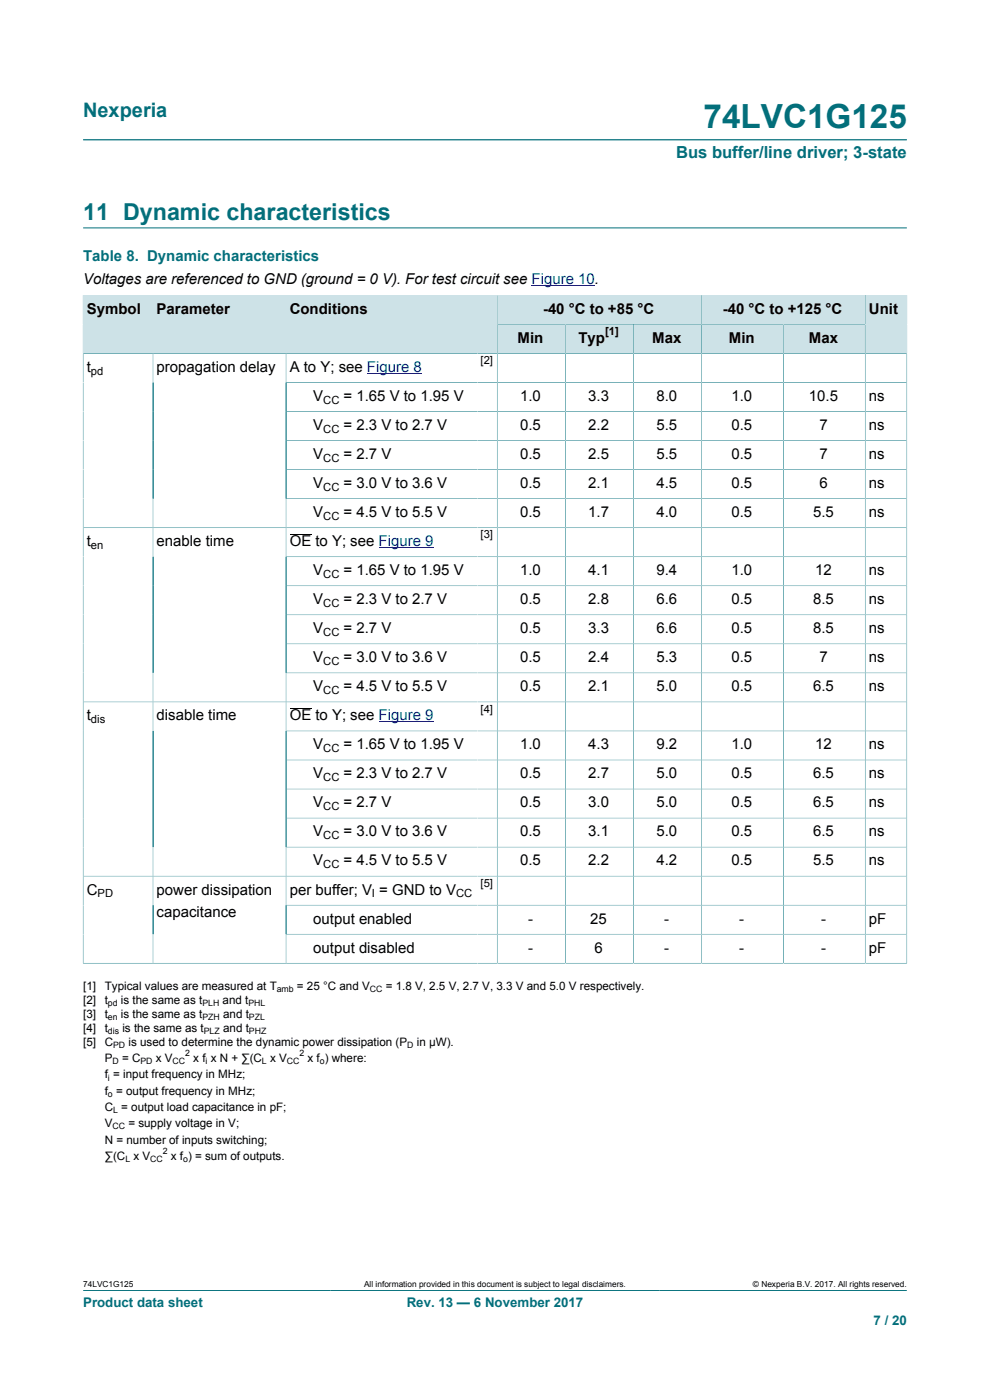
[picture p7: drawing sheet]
<svg xmlns="http://www.w3.org/2000/svg" width="210mm" height="297mm" viewBox="0 0 210 297" stroke-linecap="round" stroke-linejoin="round" font-family="sans-serif">
<defs><g id="words">
<text font-size="7.1" fill="#036f7b" x="149.2" y="27.2">74LVC1G125</text>
<text font-size="4.9" fill="#036f7b" x="17.6" y="46.6">11 Dynamic characteristics</text>
<text font-size="4.2" fill="#036f7b" x="17.6" y="24.8">Nexperia</text>
<text font-size="3.5" fill="#036f7b" x="143.4" y="33.5">Bus buffer/line driver; 3-state</text>
<text font-size="3.2" fill="#036f7b" x="17.6" y="55.4">Table 8. Dynamic characteristics</text>
<g font-size="3.2">
<text x="17.6" y="60.3">Voltages are referenced to GND (ground = 0 V). For test circuit see Figure 10.</text>
<text x="18.4" y="66.6">Symbol</text>
<text x="33.2" y="66.6">Parameter</text>
<text x="61.5" y="66.6">Conditions</text>
<text x="115.2" y="66.6">-40 °C to +85 °C</text>
<text x="153.3" y="66.6">-40 °C to +125 °C</text>
<text x="184.3" y="66.6">Unit</text>
<text x="109.8" y="72.7">Min</text>
<text x="122.7" y="72.7">Typ</text>
<text x="138.4" y="72.7">Max</text>
<text x="154.6" y="72.7">Min</text>
<text x="171.6" y="72.7">Max</text>
<text x="18.4" y="78.9">t</text>
<text x="33.2" y="78.9">propagation delay</text>
<text x="61.5" y="78.9">A to Y; see Figure 8</text>
<text x="66.5" y="85.1">V</text>
<text x="72.9" y="85.1">= 1.65 V to 1.95 V</text>
<text x="110.3" y="85.1">1.0</text>
<text x="124.8" y="85.1">3.3</text>
<text x="139.2" y="85.1">8.0</text>
<text x="155.1" y="85.1">1.0</text>
<text x="171.6" y="85.1">10.5</text>
<text x="184.3" y="85.1">ns</text>
<text x="66.5" y="91.2">V</text>
<text x="72.9" y="91.2">= 2.3 V to 2.7 V</text>
<text x="110.3" y="91.2">0.5</text>
<text x="124.8" y="91.2">2.2</text>
<text x="139.2" y="91.2">5.5</text>
<text x="155.1" y="91.2">0.5</text>
<text x="173.8" y="91.2">7</text>
<text x="184.3" y="91.2">ns</text>
<text x="66.5" y="97.4">V</text>
<text x="72.9" y="97.4">= 2.7 V</text>
<text x="110.3" y="97.4">0.5</text>
<text x="124.8" y="97.4">2.5</text>
<text x="139.2" y="97.4">5.5</text>
<text x="155.1" y="97.4">0.5</text>
<text x="173.8" y="97.4">7</text>
<text x="184.3" y="97.4">ns</text>
<text x="66.5" y="103.5">V</text>
<text x="72.9" y="103.5">= 3.0 V to 3.6 V</text>
<text x="110.3" y="103.5">0.5</text>
<text x="124.8" y="103.5">2.1</text>
<text x="139.2" y="103.5">4.5</text>
<text x="155.1" y="103.5">0.5</text>
<text x="173.8" y="103.5">6</text>
<text x="184.3" y="103.5">ns</text>
<text x="66.5" y="109.7">V</text>
<text x="72.9" y="109.7">= 4.5 V to 5.5 V</text>
<text x="110.3" y="109.7">0.5</text>
<text x="124.8" y="109.7">1.7</text>
<text x="139.2" y="109.7">4.0</text>
<text x="155.1" y="109.7">0.5</text>
<text x="172.5" y="109.7">5.5</text>
<text x="184.3" y="109.7">ns</text>
<text x="18.4" y="115.9">t</text>
<text x="33.2" y="115.9">enable time</text>
<text x="61.5" y="115.9">OE to Y; see Figure 9</text>
<text x="66.5" y="122">V</text>
<text x="72.9" y="122">= 1.65 V to 1.95 V</text>
<text x="110.3" y="122">1.0</text>
<text x="124.8" y="122">4.1</text>
<text x="139.2" y="122">9.4</text>
<text x="155.1" y="122">1.0</text>
<text x="172.9" y="122">12</text>
<text x="184.3" y="122">ns</text>
<text x="66.5" y="128.2">V</text>
<text x="72.9" y="128.2">= 2.3 V to 2.7 V</text>
<text x="110.3" y="128.2">0.5</text>
<text x="124.8" y="128.2">2.8</text>
<text x="139.2" y="128.2">6.6</text>
<text x="155.1" y="128.2">0.5</text>
<text x="172.5" y="128.2">8.5</text>
<text x="184.3" y="128.2">ns</text>
<text x="66.5" y="134.3">V</text>
<text x="72.9" y="134.3">= 2.7 V</text>
<text x="110.3" y="134.3">0.5</text>
<text x="124.8" y="134.3">3.3</text>
<text x="139.2" y="134.3">6.6</text>
<text x="155.1" y="134.3">0.5</text>
<text x="172.5" y="134.3">8.5</text>
<text x="184.3" y="134.3">ns</text>
<text x="66.5" y="140.5">V</text>
<text x="72.9" y="140.5">= 3.0 V to 3.6 V</text>
<text x="110.3" y="140.5">0.5</text>
<text x="124.8" y="140.5">2.4</text>
<text x="139.2" y="140.5">5.3</text>
<text x="155.1" y="140.5">0.5</text>
<text x="173.8" y="140.5">7</text>
<text x="184.3" y="140.5">ns</text>
<text x="66.5" y="146.7">V</text>
<text x="72.9" y="146.7">= 4.5 V to 5.5 V</text>
<text x="110.3" y="146.7">0.5</text>
<text x="124.8" y="146.7">2.1</text>
<text x="139.2" y="146.7">5.0</text>
<text x="155.1" y="146.7">0.5</text>
<text x="172.5" y="146.7">6.5</text>
<text x="184.3" y="146.7">ns</text>
<text x="18.4" y="152.8">t</text>
<text x="33.2" y="152.8">disable time</text>
<text x="61.5" y="152.8">OE to Y; see Figure 9</text>
<text x="66.5" y="159">V</text>
<text x="72.9" y="159">= 1.65 V to 1.95 V</text>
<text x="110.3" y="159">1.0</text>
<text x="124.8" y="159">4.3</text>
<text x="139.2" y="159">9.2</text>
<text x="155.1" y="159">1.0</text>
<text x="172.9" y="159">12</text>
<text x="184.3" y="159">ns</text>
<text x="66.5" y="165.1">V</text>
<text x="72.9" y="165.1">= 2.3 V to 2.7 V</text>
<text x="110.3" y="165.1">0.5</text>
<text x="124.8" y="165.1">2.7</text>
<text x="139.2" y="165.1">5.0</text>
<text x="155.1" y="165.1">0.5</text>
<text x="172.5" y="165.1">6.5</text>
<text x="184.3" y="165.1">ns</text>
<text x="66.5" y="171.3">V</text>
<text x="72.9" y="171.3">= 2.7 V</text>
<text x="110.3" y="171.3">0.5</text>
<text x="124.8" y="171.3">3.0</text>
<text x="139.2" y="171.3">5.0</text>
<text x="155.1" y="171.3">0.5</text>
<text x="172.5" y="171.3">6.5</text>
<text x="184.3" y="171.3">ns</text>
<text x="66.5" y="177.4">V</text>
<text x="72.9" y="177.4">= 3.0 V to 3.6 V</text>
<text x="110.3" y="177.4">0.5</text>
<text x="124.8" y="177.4">3.1</text>
<text x="139.2" y="177.4">5.0</text>
<text x="155.1" y="177.4">0.5</text>
<text x="172.5" y="177.4">6.5</text>
<text x="184.3" y="177.4">ns</text>
<text x="66.5" y="183.6">V</text>
<text x="72.9" y="183.6">= 4.5 V to 5.5 V</text>
<text x="110.3" y="183.6">0.5</text>
<text x="124.8" y="183.6">2.2</text>
<text x="139.2" y="183.6">4.2</text>
<text x="155.1" y="183.6">0.5</text>
<text x="172.5" y="183.6">5.5</text>
<text x="184.3" y="183.6">ns</text>
<text x="18.4" y="189.8">C</text>
<text x="33.2" y="189.8">power dissipation</text>
<text x="61.5" y="189.8">per buffer; V = GND to V</text>
<text x="33.2" y="194.6">capacitance</text>
<text x="66.5" y="195.9">output enabled</text>
<text x="112" y="195.9">-</text>
<text x="125.2" y="195.9">25</text>
<text x="140.9" y="195.9">-</text>
<text x="156.8" y="195.9">-</text>
<text x="174.2" y="195.9">-</text>
<text x="184.3" y="195.9">pF</text>
<text x="66.5" y="202.1">output disabled</text>
<text x="112" y="202.1">-</text>
<text x="126.1" y="202.1">6</text>
<text x="140.9" y="202.1">-</text>
<text x="156.8" y="202.1">-</text>
<text x="174.2" y="202.1">-</text>
<text x="184.3" y="202.1">pF</text>
</g>
<g font-size="2.8" fill="#036f7b">
<text x="17.6" y="277.3">Product data sheet</text>
<text x="86.3" y="277.3">Rev. 13 — 6 November 2017</text>
<text x="185.3" y="281">7 / 20</text>
</g>
<g font-size="2.5">
<text x="17.6" y="210">[1]</text>
<text x="22.2" y="210">Typical values are measured at T</text>
<text x="63" y="210">= 25 °C and V</text>
<text x="81.8" y="210">= 1.8 V, 2.5 V, 2.7 V, 3.3 V and 5.0 V respectively.</text>
<text x="17.6" y="213">[2]</text>
<text x="17.6" y="215.9">[3]</text>
<text x="22.2" y="213">t</text>
<text x="22.2" y="215.9">t</text>
<text x="25.7" y="213">is the same as t</text>
<text x="25.7" y="215.9">is the same as t</text>
<text x="47.2" y="213">and t</text>
<text x="47.3" y="215.9">and t</text>
<text x="17.6" y="218.9">[4]</text>
<text x="17.6" y="221.8">[5]</text>
<text x="22.2" y="218.9">t</text>
<text x="22.2" y="221.8">C</text>
<text x="26" y="218.9">is the same as t</text>
<text x="27.3" y="221.8">is used to determine the dynamic power dissipation (P</text>
<text x="47.3" y="218.9">and t</text>
<text x="88.4" y="221.8">in μW).</text>
<text x="22.2" y="225.3">P</text>
<text x="25.9" y="225.3">= C</text>
<text x="33.1" y="225.3">x V</text>
<text x="41" y="225.3">x f x N + ∑(C x V</text>
<text x="65.2" y="225.3">x f ) where:</text>
<text x="22.2" y="228.8">f = input frequency in MHz;</text>
<text x="22.2" y="232.2">f = output frequency in MHz;</text>
<text x="22.2" y="235.7">C = output load capacitance in pF;</text>
<text x="22.2" y="239.1">V</text>
<text x="27.2" y="239.1">= supply voltage in V;</text>
<text x="22.2" y="242.6">N = number of inputs switching;</text>
<text x="22.2" y="246">∑(C x V</text>
<text x="36.3" y="246">x f ) = sum of outputs.</text>
</g>
<g font-size="2.4">
<text x="128.4" y="71.1">[1]</text>
<text x="102" y="77.3">[2]</text>
<text x="19.3" y="79.5">pd</text>
<text x="68.6" y="85.7">CC</text>
<text x="68.6" y="91.8">CC</text>
<text x="68.6" y="98">CC</text>
<text x="68.6" y="104.2">CC</text>
<text x="68.6" y="110.3">CC</text>
<text x="19.3" y="116.5">en</text>
<text x="102" y="114.2">[3]</text>
<text x="68.6" y="122.6">CC</text>
<text x="68.6" y="128.8">CC</text>
<text x="68.6" y="134.9">CC</text>
<text x="68.6" y="141.1">CC</text>
<text x="68.6" y="147.3">CC</text>
<text x="19.3" y="153.4">dis</text>
<text x="102" y="151.2">[4]</text>
<text x="68.6" y="159.6">CC</text>
<text x="68.6" y="165.7">CC</text>
<text x="68.6" y="171.9">CC</text>
<text x="68.6" y="178.1">CC</text>
<text x="68.6" y="184.2">CC</text>
<text x="20.7" y="190.4">PD</text>
<text x="78.9" y="190.4">I</text>
<text x="96.7" y="190.4">CC</text>
<text x="102" y="188.1">[5]</text>
</g>
<g font-size="1.9">
<text x="22.9" y="213.4">pd</text>
<text x="42.9" y="213.4">PLH</text>
<text x="52.7" y="213.4">PHL</text>
<text x="58.7" y="210.5">amb</text>
<text x="78.5" y="210.5">CC</text>
<text x="22.9" y="216.4">en</text>
<text x="22.9" y="219.4">dis</text>
<text x="42.9" y="216.4">PZH</text>
<text x="43.2" y="219.4">PLZ</text>
<text x="52.8" y="216.4">PZL</text>
<text x="52.8" y="219.4">PHZ</text>
<text x="23.9" y="225.8">D</text>
<text x="24" y="222.3">PD</text>
<text x="29.8" y="225.8">PD</text>
<text x="36.6" y="225.8">CC</text>
<text x="39.3" y="224">2</text>
<text x="43.6" y="225.8">i</text>
<text x="55.6" y="225.8">L</text>
<text x="60.9" y="225.8">CC</text>
<text x="63.5" y="224">2</text>
<text x="67.8" y="225.8">o</text>
<text x="86.4" y="222.3">D</text>
<text x="22.9" y="229.2">i</text>
<text x="22.9" y="232.7">o</text>
<text x="23.9" y="239.6">CC</text>
<text x="24" y="236.2">L</text>
<text x="34.5" y="244.8">2</text>
<text x="26.6" y="246.5">L</text>
<text x="31.9" y="246.5">CC</text>
<text x="38.9" y="246.5">o</text>
</g>
<g font-size="1.8">
<text x="17.6" y="273.1">74LVC1G125</text>
<text x="77.2" y="273.1">All information provided in this document is subject to legal disclaimers.</text>
<text x="159.7" y="273.1">© Nexperia B.V. 2017. All rights reserved.</text>
</g>
</g></defs>
<path d="M17.6 29.7h174.8M17.6 48.3h174.8M105.5 62.7h43.3v6.1h-43.3zM17.6 273.8h174.8" fill="none" stroke="#036f7b" stroke-width=".21"/>
<path d="M112.8 60.7h13.4" fill="none" stroke="#00f" stroke-width=".21"/>
<path d="M105.6 62.7h43.2v6.1h-43.2z" fill="#cde2e7"/>
<path d="M148.8 62.7h34.7v6.1h-34.7z" fill="none" stroke="#036f7b" stroke-width=".21"/>
<path d="M148.9 62.7h34.6v6.1h-34.6z" fill="#cde2e7"/>
<path d="M17.6 62.6v12.4h14.9v-12.3h-14.9" fill="none" stroke="#036f7b" stroke-width=".21"/>
<path d="M17.7 62.7h14.7v12.2h-14.7z" fill="#cde2e7"/>
<path d="M32.5 62.7h28.2v12.3h-28.2z" fill="none" stroke="#036f7b" stroke-width=".21"/>
<path d="M32.5 62.7h28.1v12.2h-28.1z" fill="#cde2e7"/>
<path d="M60.7 62.7h44.8v12.3h-44.8z" fill="none" stroke="#036f7b" stroke-width=".21"/>
<g fill="#cde2e7">
<path d="M60.7 62.7h44.7v12.2h-44.7z"/>
<path d="M105.6 68.9h14.3v6h-14.3z"/>
</g>
<path d="M105.5 68.8h14.4v6.2h-14.4z" fill="none" stroke="#036f7b" stroke-width=".21"/>
<path d="M120 68.9h14.3v6h-14.3z" fill="#cde2e7"/>
<path d="M119.9 68.8h14.5v6.2h-14.5z" fill="none" stroke="#036f7b" stroke-width=".21"/>
<path d="M134.5 68.9h14.3v6h-14.3z" fill="#cde2e7"/>
<path d="M134.4 68.8h14.4v6.2h-14.4z" fill="none" stroke="#036f7b" stroke-width=".21"/>
<path d="M148.9 68.9h17.2v6h-17.2z" fill="#cde2e7"/>
<path d="M148.8 68.8h17.4v6.2h-17.4z" fill="none" stroke="#036f7b" stroke-width=".21"/>
<path d="M166.3 68.9h17.2v6h-17.2z" fill="#cde2e7"/>
<path d="M192.4 62.6v12.4h-26.2v-6.2h17.3M192.4 62.7h-8.9v12.3" fill="none" stroke="#036f7b" stroke-width=".21"/>
<path d="M183.6 62.7h8.7v12.2h-8.7z" fill="#cde2e7"/>
<g fill="none" stroke="#036f7b" stroke-width=".21">
<path d="M32.5 75v129.3M60.7 75v129.3M105.5 75v129.3M119.9 75v129.3M134.4 75v129.3M148.8 75v129.3M166.2 75v129.3M183.5 75v129.3M60.7 81.2h131.7M60.7 87.3h131.7M60.7 93.5h131.7M60.7 99.6h131.7"/>
<path d="M60.7 105.8h131.7M60.7 118.1h131.7M192.4 112h-174.8M60.7 124.3h131.7M60.7 130.4h131.7M60.7 136.6h131.7M17.6 148.9h174.8M60.7 142.7h131.7M60.7 155.1h131.7M60.7 161.2h131.7M60.7 167.4h131.7M60.7 173.5h131.7"/>
<path d="M60.7 179.7h131.7M60.7 192h131.7M60.7 198.2h131.7M192.4 185.9h-174.8M192.4 204.4v-129.4h-174.8v129.4M192.4 204.3h-174.8"/>
</g>
<path d="M77.8 79.2h11.7M80.3 116.2h11.6M80.3 153.1h11.6" fill="none" stroke="#00f" stroke-width=".21"/>
<path d="M61.5 113.4h4.5M61.5 150.3h4.5" fill="none" stroke="#000" stroke-width=".21"/>
<use href="#words"/>
</svg>
